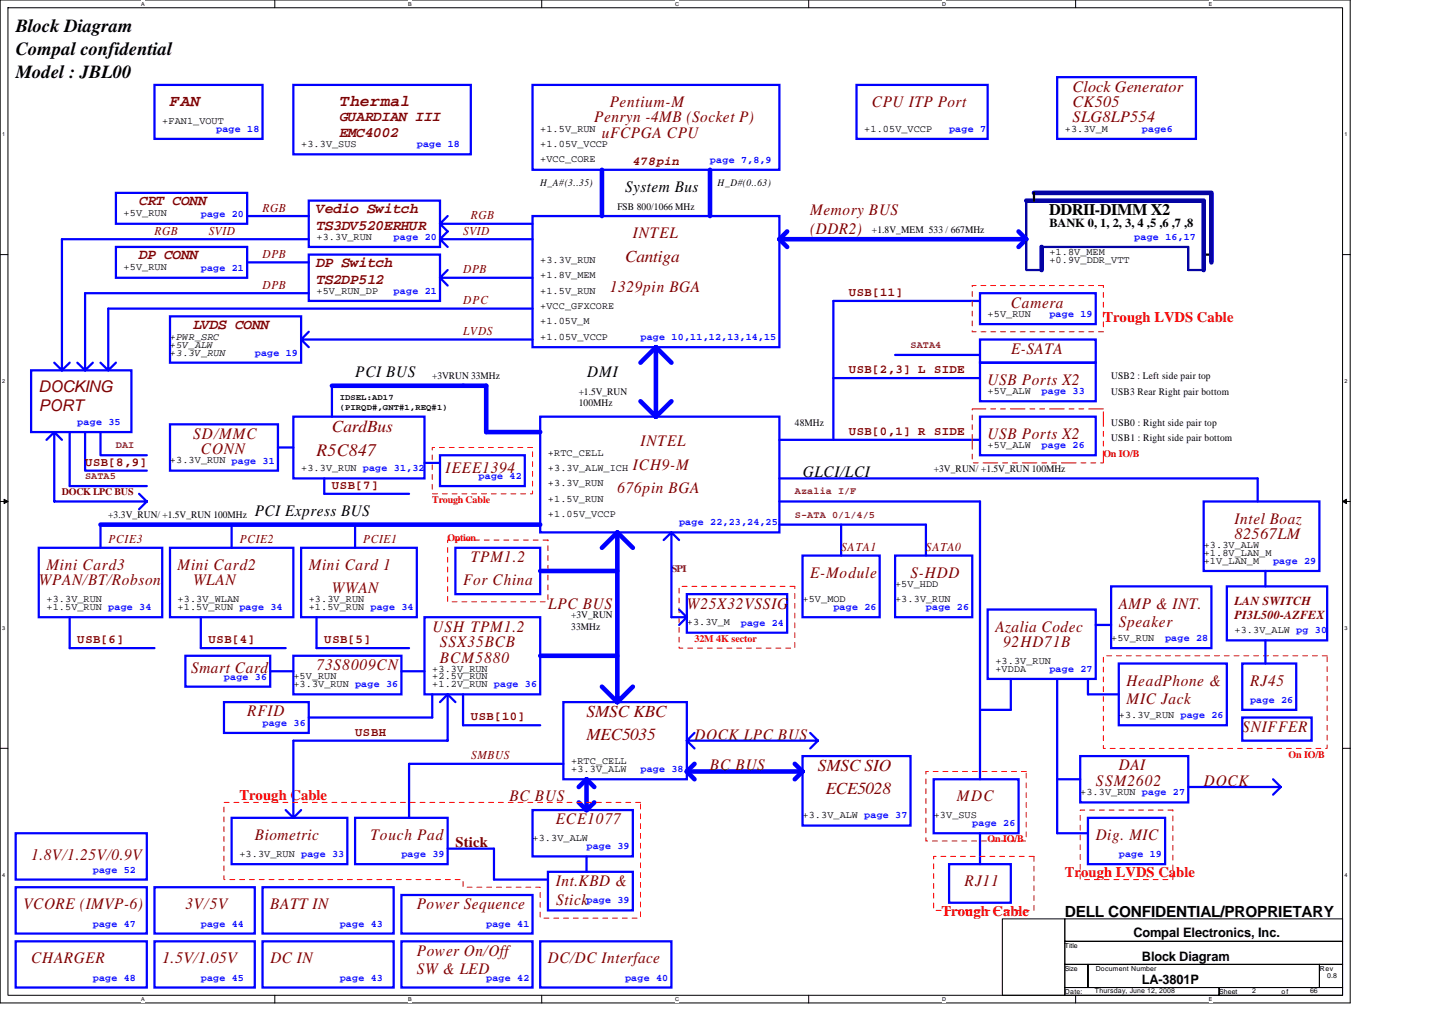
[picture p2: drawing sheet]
<svg xmlns="http://www.w3.org/2000/svg" width="297mm" height="210mm" viewBox="0 0 297 210" stroke-linecap="round" stroke-linejoin="round" font-family="sans-serif">
<defs><g id="words">
<g font-size="3.8">
<text x="3.3" y="11.5">Compal confidential</text>
<text x="3.3" y="6.7">Block Diagram</text>
<text x="3.3" y="16.3">Model : JBL00</text>
</g>
<text font-size="3.7" fill="#800000" x="65.7" y="94.5">R5C847</text>
<g font-size="3.5" fill="#800000">
<text x="129.7" y="54.4">Cantiga</text>
<text x="68.9" y="89.6">CardBus</text>
<text x="121.7" y="148.8">SMSC KBC</text>
<text x="121.7" y="153.6">MEC5035</text>
<text x="169.7" y="160">SMSC SIO</text>
<text x="171.3" y="164.8">ECE5028</text>
</g>
<g font-size="3.3" fill="#800000">
<text x="35.3" y="22">FAN</text>
<text x="70.5" y="22">Thermal</text>
<text x="126.5" y="22.2">Pentium-M</text>
<text x="180.9" y="22.2">CPU ITP Port</text>
<text x="222.5" y="19">Clock Generator</text>
<text x="222.5" y="22.2">CK505</text>
<text x="123.3" y="25.4">Penryn -4MB (Socket P)</text>
<text x="124.9" y="28.6">uFCPGA CPU</text>
<text x="222.5" y="25.4">SLG8LP554</text>
<text x="168.1" y="44.6">Memory BUS</text>
<text x="131.3" y="49.4">INTEL</text>
<text x="168.1" y="48.5">(DDR2)</text>
<text x="126.5" y="60.6">1329pin BGA</text>
<text x="209.7" y="63.8">Camera</text>
<text x="209.7" y="73.4">E-SATA</text>
<text x="8" y="81.4">DOCKING</text>
<text x="204.9" y="79.8">USB Ports X2</text>
<text x="8" y="85.2">PORT</text>
<text x="40" y="91">SD/MMC</text>
<text x="41.7" y="94.2">CONN</text>
<text x="132.9" y="92.6">INTEL</text>
<text x="204.9" y="91">USB Ports X2</text>
<text x="92.4" y="98">IEEE1394</text>
<text x="131.3" y="97.4">ICH9-M</text>
<text x="128.1" y="102.2">676pin BGA</text>
<text x="256.1" y="111.8">82567LM</text>
<text x="256.1" y="108.6">Intel Boaz</text>
<text x="9.6" y="118.2">Mini Card3</text>
<text x="36.8" y="118.2">Mini Card2</text>
<text x="64" y="118.2">Mini Card 1</text>
<text x="97.7" y="116.6">TPM1.2</text>
<text x="168.1" y="119.8">E-Module</text>
<text x="188.9" y="119.8">S-HDD</text>
<text x="8" y="121.4">WPAN/BT/Robson</text>
<text x="40" y="121.4">WLAN</text>
<text x="68.9" y="123">WWAN</text>
<text x="96.1" y="121.4">For China</text>
<text x="89.7" y="131">USH TPM1.2</text>
<text x="113.7" y="126.2">LPC BUS</text>
<text x="142.5" y="126.2">W25X32VSSIG</text>
<text x="206.5" y="131">Azalia Codec</text>
<text x="232.1" y="126.2">AMP &amp; INT.</text>
<text x="232.1" y="130.1">Speaker</text>
<text x="91.3" y="137.4">BCM5880</text>
<text x="91.3" y="134.2">SSX35BCB</text>
<text x="208.1" y="134.2">92HD71B</text>
<text x="39.6" y="139.7">Smart Card</text>
<text x="65.7" y="139">73S8009CN</text>
<text x="233.7" y="142.2">HeadPhone &amp;</text>
<text x="259.3" y="142.2">RJ45</text>
<text x="51.3" y="148.6">RFID</text>
<text x="233.7" y="146.1">MIC Jack</text>
<text x="144.1" y="153.4">DOCK LPC BUS</text>
<text x="257.7" y="151.8">SNIFFER</text>
<text x="147.3" y="159.8">BC BUS</text>
<text x="232.1" y="159.8">DAI</text>
<text x="105.7" y="166.2">BC BUS</text>
<text x="198.5" y="166.2">MDC</text>
<text x="227.3" y="163">SSM2602</text>
<text x="249.7" y="163">DOCK</text>
<text x="115.3" y="171">ECE1077</text>
<text x="6.5" y="178.4">1.8V/1.25V/0.9V</text>
<text x="52.9" y="174.2">Biometric</text>
<text x="76.9" y="174.2">Touch Pad</text>
<text x="227.3" y="174.2">Dig. MIC</text>
<text x="115.3" y="183.8">Int.KBD &amp;</text>
<text x="200.1" y="183.8">RJ11</text>
<text x="4.8" y="188.6">VCORE (IMVP-6)</text>
<text x="38.5" y="188.6">3V/5V</text>
<text x="56" y="188.6">BATT IN</text>
<text x="86.5" y="188.6">Power Sequence</text>
<text x="115.3" y="187.7">Stick</text>
<text x="6.5" y="199.8">CHARGER</text>
<text x="33.7" y="199.8">1.5V/1.05V</text>
<text x="56.1" y="199.8">DC IN</text>
<text x="86.5" y="198.2">Power On/Off</text>
<text x="86.5" y="202.1">SW &amp; LED</text>
<text x="113.7" y="199.8">DC/DC Interface</text>
</g>
<g font-size="3.3">
<text x="129.7" y="39.8">System Bus</text>
<text x="217.6" y="44.7">DDRII-DIMM X2</text>
<text x="73.7" y="78.2">PCI BUS</text>
<text x="121.8" y="78.2">DMI</text>
<text x="166.5" y="99">GLCI/LCI</text>
<text x="52.8" y="107">PCI Express BUS</text>
</g>
<text font-size="3.2" x="220.9" y="190.2">DELL CONFIDENTIAL/PROPRIETARY</text>
<g font-size="3" fill="#800000">
<text x="70.5" y="25">GUARDIAN III</text>
<text x="70.5" y="28.5">EMC4002</text>
<text x="28.8" y="42.6">CRT CONN</text>
<text x="65.7" y="44.2">Vedio Switch</text>
<text x="65.7" y="47.7">TS3DV520ERHUR</text>
<text x="28.8" y="53.8">DP CONN</text>
<text x="65.7" y="55.4">DP Switch</text>
<text x="65.7" y="58.9">TS2DP512</text>
<text x="40" y="68.2">LVDS CONN</text>
<text x="94.5" y="175.6">Stick</text>
</g>
<g font-size="3" fill="#f00">
<text x="228.9" y="66.8">Trough LVDS Cable</text>
<text x="49.7" y="166">Trough Cable</text>
<text x="220.9" y="182">Trough LVDS Cable</text>
<text x="195.3" y="190">Trough Cable</text>
</g>
<g font-size="2.7">
<text x="235.1" y="194.4">Compal Electronics, Inc.</text>
<text x="236.9" y="199.3">Block Diagram</text>
<text x="236.9" y="204.2">LA-3801P</text>
</g>
<g font-size="2.5" fill="#800000">
<text x="131.3" y="34.2">478pin</text>
<text x="54.5" y="43.9">RGB</text>
<text x="97.7" y="45.5">RGB</text>
<text x="32" y="48.7">RGB</text>
<text x="43.3" y="48.7">SVID</text>
<text x="54.5" y="53.5">DPB</text>
<text x="96.1" y="48.7">SVID</text>
<text x="54.5" y="59.9">DPB</text>
<text x="96.1" y="56.7">DPB</text>
<text x="96.1" y="63.1">DPC</text>
<text x="176.1" y="61.4">USB[11]</text>
<text x="96.1" y="69.5">LVDS</text>
<text x="176.1" y="77.4">USB[2,3] L SIDE</text>
<text x="176.1" y="90.1">USB[0,1] R SIDE</text>
<text x="17.7" y="96.6">USB[8,9]</text>
<text x="68.9" y="101.4">USB[7]</text>
<text x="22.5" y="112.7">PCIE3</text>
<text x="49.7" y="112.7">PCIE2</text>
<text x="75.3" y="112.7">PCIE1</text>
<text x="174.5" y="114.3">SATA1</text>
<text x="192.1" y="114.3">SATA0</text>
<text x="256.1" y="125.5">LAN SWITCH</text>
<text x="256.1" y="128.5">PI3L500-AZFEX</text>
<text x="16" y="133.4">USB[6]</text>
<text x="43.3" y="133.4">USB[4]</text>
<text x="67.3" y="133.4">USB[5]</text>
<text x="97.7" y="149.4">USB[10]</text>
<text x="73.7" y="152.6">USBH</text>
<text x="97.7" y="157.5">SMBUS</text>
</g>
<text font-size="2.5" x="217.7" y="47.1">BANK 0, 1, 2, 3, 4 ,5 ,6 ,7 ,8</text>
<g font-size="2.1">
<text x="33.7" y="25.7">+FAN1_VOUT</text>
<text x="112.1" y="27.3">+1.5V_RUN</text>
<text x="179.3" y="27.3">+1.05V_VCCP</text>
<text x="220.9" y="27.3">+3.3V_M</text>
<text x="62.5" y="30.5">+3.3V_SUS</text>
<text x="112.1" y="33.7">+VCC_CORE</text>
<text x="112.1" y="30.5">+1.05V_VCCP</text>
<text x="112.1" y="38.7">H_A#(3..35)</text>
<text x="148.9" y="38.7">H_D#(0..63)</text>
<text x="25.7" y="44.9">+5V_RUN</text>
<text x="128.1" y="43.5">FSB 800/1066 MHz</text>
<text x="65.7" y="49.7">+3.3V_RUN</text>
<text x="180.9" y="48.3">+1.8V_MEM 533 / 667MHz</text>
<text x="217.7" y="52.9">+1.8V_MEM</text>
<text x="25.7" y="56.1">+5V_RUN</text>
<text x="112.1" y="57.7">+1.8V_MEM</text>
<text x="112.1" y="54.5">+3.3V_RUN</text>
<text x="217.7" y="54.5">+0.9V_DDR_VTT</text>
<text x="65.7" y="60.9">+5V_RUN_DP</text>
<text x="112.1" y="60.9">+1.5V_RUN</text>
<text x="112.1" y="64.1">+VCC_GFXCORE</text>
<text x="204.9" y="65.7">+5V_RUN</text>
<text x="35.3" y="70.5">+PWR_SRC</text>
<text x="112.1" y="70.5">+1.05V_VCCP</text>
<text x="112.1" y="67.3">+1.05V_M</text>
<text x="35.3" y="72.2">+5V_ALW</text>
<text x="35.3" y="73.7">+3.3V_RUN</text>
<text x="89.7" y="78.7">+3VRUN 33MHz</text>
<text x="120.1" y="81.9">+1.5V_RUN</text>
<text x="204.9" y="81.7">+5V_ALW</text>
<text x="230.5" y="78.7">USB2 : Left side pair top</text>
<text x="230.5" y="81.9">USB3 Rear Right pair bottom</text>
<text x="120.1" y="84.3">100MHz</text>
<text x="164.9" y="88.3">48MHz</text>
<text x="230.5" y="88.3">USB0 : Right side pair top</text>
<text x="113.7" y="94.5">+RTC_CELL</text>
<text x="204.9" y="92.9">+5V_ALW</text>
<text x="230.5" y="91.5">USB1 : Right side pair bottom</text>
<text x="35.3" y="96.1">+3.3V_RUN page 31</text>
<text x="62.5" y="97.7">+3.3V_RUN page 31,32</text>
<text x="113.7" y="97.7">+3.3V_ALW_ICH</text>
<text x="113.7" y="100.9">+3.3V_RUN</text>
<text x="193.7" y="97.9">+3V_RUN/ +1.5V_RUN 100MHz</text>
<text x="22.5" y="107.5">+3.3V_RUN/ +1.5V_RUN 100MHz</text>
<text x="113.7" y="104.1">+1.5V_RUN</text>
<text x="113.7" y="107.3">+1.05V_VCCP</text>
<text x="249.7" y="113.7">+3.3V_ALW</text>
<text x="249.7" y="115.3">+1.8V_LAN_M</text>
<text x="249.7" y="116.9">+1V_LAN_M</text>
<text x="9.6" y="124.9">+3.3V_RUN</text>
<text x="36.8" y="124.9">+3.3V_WLAN</text>
<text x="64" y="124.9">+3.3V_RUN</text>
<text x="166.5" y="124.9">+5V_MOD</text>
<text x="185.7" y="124.9">+3.3V_RUN</text>
<text x="185.7" y="121.7">+5V_HDD</text>
<text x="9.6" y="126.5">+1.5V_RUN page 34</text>
<text x="36.8" y="126.5">+1.5V_RUN page 34</text>
<text x="64" y="126.5">+1.5V_RUN page 34</text>
<text x="118.5" y="128.3">+3V_RUN</text>
<text x="118.5" y="130.7">33MHz</text>
<text x="142.5" y="129.7">+3.3V_M</text>
<text x="256.1" y="131.3">+3.3V_ALW pg 30</text>
<text x="206.5" y="137.7">+3.3V_RUN</text>
<text x="230.5" y="132.9">+5V_RUN</text>
<text x="60.9" y="142.5">+3.3V_RUN page 36</text>
<text x="60.9" y="140.9">+5V_RUN</text>
<text x="89.7" y="142.5">+1.2V_RUN page 36</text>
<text x="89.7" y="139.3">+3.3V_RUN</text>
<text x="89.7" y="140.9">+2.5V_RUN</text>
<text x="206.5" y="139.3">+VDDA</text>
<text x="232.1" y="148.9">+3.3V_RUN page 26</text>
<text x="118.5" y="160.1">+3.3V_ALW</text>
<text x="118.5" y="158.5">+RTC_CELL</text>
<text x="224.1" y="164.9">+3.3V_RUN page 27</text>
<text x="166.5" y="169.7">+3.3V_ALW page 37</text>
<text x="193.7" y="169.7">+3V_SUS</text>
<text x="49.7" y="177.7">+3.3V_RUN page 33</text>
<text x="110.5" y="174.5">+3.3V_ALW</text>
</g>
<g font-size="2.1" fill="#00f">
<text x="44.8" y="27.3">page 18</text>
<text x="196.9" y="27.3">page 7</text>
<text x="236.9" y="27.3">page6</text>
<text x="86.5" y="30.5">page 18</text>
<text x="147.3" y="33.7">page 7,8,9</text>
<text x="41.7" y="45">page 20</text>
<text x="81.7" y="49.7">page 20</text>
<text x="235.3" y="49.7">page 16,17</text>
<text x="41.7" y="56.2">page 21</text>
<text x="81.7" y="61">page 21</text>
<text x="217.7" y="65.7">page 19</text>
<text x="132.9" y="70.5">page 10,11,12,13,14,15</text>
<text x="52.8" y="73.7">page 19</text>
<text x="216.1" y="81.7">page 33</text>
<text x="16" y="88.2">page 35</text>
<text x="216.1" y="93">page 26</text>
<text x="99.3" y="99.4">page 42</text>
<text x="140.9" y="109">page 22,23,24,25</text>
<text x="264.1" y="117">page 29</text>
<text x="153.7" y="129.8">page 24</text>
<text x="172.9" y="126.6">page 26</text>
<text x="192.1" y="126.6">page 26</text>
<text x="241.7" y="133">page 28</text>
<text x="46.5" y="141">page 36</text>
<text x="217.7" y="139.4">page 27</text>
<text x="259.3" y="145.8">page 26</text>
<text x="54.5" y="150.6">page 36</text>
<text x="132.9" y="160.2">page 38</text>
<text x="201.7" y="171.4">page 26</text>
<text x="83.3" y="177.8">page 39</text>
<text x="121.7" y="176.2">page 39</text>
<text x="232.1" y="177.8">page 19</text>
<text x="19.3" y="181">page 52</text>
<text x="121.7" y="187.4">page 39</text>
<text x="19.3" y="192.2">page 47</text>
<text x="41.7" y="192.2">page 44</text>
<text x="70.5" y="192.2">page 43</text>
<text x="100.9" y="192.2">page 41</text>
<text x="19.3" y="203.4">page 48</text>
<text x="41.7" y="203.4">page 45</text>
<text x="70.5" y="203.4">page 43</text>
<text x="100.9" y="203.4">page 42</text>
<text x="129.7" y="203.4">page 40</text>
</g>
<g font-size="2.1" fill="#800040">
<text x="188.9" y="72.2">SATA4</text>
<text x="24" y="93">DAI</text>
<text x="17.6" y="99.4">SATA5</text>
<text x="164.9" y="102.6">Azalia I/F</text>
<text x="164.9" y="107.4">S-ATA 0/1/4/5</text>
<text x="139.3" y="118.7">SPI</text>
</g>
<g font-size="2.1" fill="#f00">
<text x="228.9" y="94.7">On IO/B</text>
<text x="89.7" y="104.3">Trough Cable</text>
<text x="92.9" y="112.3">Option</text>
<text x="144.1" y="133.1">32M 4K sector</text>
<text x="267.3" y="157.1">On IO/B</text>
<text x="204.9" y="174.7">On IO/B</text>
</g>
<text font-size="2.1" fill="#800000" x="12.8" y="102.7">DOCK LPC BUS</text>
<g font-size="1.8">
<text x="70.5" y="83">IDSEL:AD17</text>
<text x="70.5" y="85">(PIRQD#,GNT#1,REQ#1)</text>
</g>
<g font-size="1.4">
<text x="220.9" y="196.5">Title</text>
<text x="220.9" y="201.3">Size</text>
<text x="227.3" y="201.3">Document Number</text>
<text x="273.7" y="201.3">Rev</text>
<text x="275.3" y="202.9">0.8</text>
<text x="220.9" y="206.1">Date:</text>
<text x="227.1" y="206">Thursday, June 12, 2008</text>
<text x="252.9" y="206.1">Sheet</text>
<text x="259.8" y="206">2</text>
<text x="265.8" y="206.1">of</text>
<text x="271.8" y="206">66</text>
</g>
<g font-size="1.1">
<text x="29.3" y="1.2">A</text>
<text x="84.7" y="1.2">B</text>
<text x="140" y="1.2">C</text>
<text x="195.4" y="1.2">D</text>
<text x="250.8" y="1.2">E</text>
<text x=".4" y="28.2">1</text>
<text x="278.9" y="28.2">1</text>
<text x=".4" y="79.4">2</text>
<text x="278.9" y="79.4">2</text>
<text x=".4" y="130.6">3</text>
<text x="278.9" y="130.6">3</text>
<text x=".4" y="181.8">4</text>
<text x="278.9" y="181.8">4</text>
<text x="29.3" y="207.6">A</text>
<text x="84.7" y="207.6">B</text>
<text x="140" y="207.6">C</text>
<text x="195.4" y="207.6">D</text>
<text x="250.8" y="207.6">E</text>
</g>
</g></defs>
<path d="M0 0h280.1v208h-280.1zM1.6 1.6h276.9v204.8h-276.9z" fill="none" stroke="#000" stroke-width=".21"/>
<g fill="#fff">
<path d="M29.3 .2h.8v1.2h-.8z"/>
<path d="M29.3 206.6h.8v1.3h-.8z"/>
</g>
<path d="M57 0v1.6M57 206.4v1.6" fill="none" stroke="#000" stroke-width=".21"/>
<g fill="#fff">
<path d="M84.7 .2h.7v1.2h-.7z"/>
<path d="M84.7 206.6h.7v1.3h-.7z"/>
</g>
<path d="M112.4 0v1.6M112.4 206.4v1.6" fill="none" stroke="#000" stroke-width=".21"/>
<g fill="#fff">
<path d="M140 .2h.8v1.2h-.8z"/>
<path d="M140 206.6h.8v1.3h-.8z"/>
</g>
<path d="M167.7 0v1.6M167.7 206.4v1.6" fill="none" stroke="#000" stroke-width=".21"/>
<g fill="#fff">
<path d="M195.4 .2h.8v1.2h-.8z"/>
<path d="M195.4 206.6h.8v1.3h-.8z"/>
</g>
<path d="M223.1 0v1.6M223.1 206.4v1.6" fill="none" stroke="#000" stroke-width=".21"/>
<g fill="#fff">
<path d="M250.8 .2h.7v1.2h-.7z"/>
<path d="M250.8 206.6h.7v1.3h-.7z"/>
<path d="M.4 27.2h.7v1.3h-.7z"/>
<path d="M278.9 27.2h.6v1.3h-.6z"/>
<path d="M.4 78.4h.7v1.3h-.7z"/>
<path d="M278.9 78.4h.6v1.3h-.6z"/>
</g>
<path d="M0 52.8h1.6M278.5 52.8h1.6" fill="none" stroke="#000" stroke-width=".21"/>
<g fill="#fff">
<path d="M.4 129.6h.7v1.3h-.7z"/>
<path d="M278.9 129.6h.6v1.3h-.6z"/>
</g>
<path d="M0 104h1.6M278.5 104h1.6" fill="none" stroke="#000" stroke-width=".21"/>
<path d="M.8 103.5l.8 .5-.8 .5zM278.5 104l.8-.5v1z" fill="#000" stroke="#000" stroke-width=".21"/>
<g fill="#fff">
<path d="M.4 180.8h.7v1.3h-.7z"/>
<path d="M278.9 180.8h.6v1.3h-.6z"/>
</g>
<path d="M0 155.2h1.6M278.5 155.2h1.6M207.9 190.6h13v15.8h-13zM220.9 190.6h57.6v4.6h-57.6zM220.9 195.2h57.6v4.8h-57.6zM220.9 204.8h32v1.6h-32zM220.9 200h4.8v4.8h-4.8zM225.7 200h48v4.8h-48zM252.9 204.8h25.6v1.6h-25.6zM273.7 200h4.8v4.8h-4.8z" fill="none" stroke="#000" stroke-width=".21"/>
<g fill="none" stroke="#00f" stroke-width=".47">
<path d="M32 17.6h22.5v11.2h-22.5zM60.9 17.6h36.8v14.4h-36.8zM110.5 17.6h51.2v17.6h-51.2zM177.7 17.6h27.2v11.2h-27.2zM219.3 16h28.8v12.8h-28.8zM24 40h27.3v6.4h-27.3zM24 51.2h27.3v6.4h-27.3zM51.3 44.8h12.7M51.3 54.4h12.7M64 41.6h27.3v9.6h-27.3zM64 52.8h27.3v9.6h-27.3zM64 49.6h-51.2v27.2"/>
<path d="M91.3 49.6h19.2M91.3 57.6h19.2M91.3 46.4h19.2M92.9 56l-1.6 1.6 1.6 1.6M92.9 44.8l-1.6 1.6 1.6 1.6-1.6 1.6 1.6 1.6M110.5 44.8h51.2v27.2h-51.2zM6.5 76.8h20.8v12.8h-20.8zM11.3 75.2l1.5 1.6M14.5 75.2l-1.7 1.6M16 75.2l1.6 1.6M19.3 75.2l-1.7 1.6M20.8 75.2l1.7 1.6 1.5-1.6"/>
<path d="M35.3 65.6h27.2v9.6h-27.2zM64 60.8h-46.4v16M64 68.8l-1.5 1.6M110.5 70.4h-48l1.5 1.6M110.5 64h-88v12.8M172.9 78.4h30.4M185.7 73.6h17.6M203.3 62.4h-30.4v28.8M203.3 75.2h24v8h-24zM203.3 60.8h24v6.4h-24zM203.3 70.4h24v4.8h-24zM11.3 89.6l-1.7 1.6"/>
<path d="M12.8 91.2l-1.5-1.6v14.4h19.2M14.5 89.6v11.2h16M17.6 89.6v8h12.9M20.8 89.6v4.8h9.7M35.3 88h22.4v9.6h-22.4zM57.7 92.8h3.2M60.9 86.4h27.2v12.8h-27.2zM67.3 99.2v3.2h17.6M68.9 80v6.4M88.1 96h3.2M91.3 94.4h17.6v6.4h-17.6zM112.1 86.4h49.6v24h-49.6z"/>
<path d="M161.7 99.2h99.2v4.8M161.7 91.2h41.6M203.3 86.4h24v8h-24zM8 113.6h25.7v14.4h-25.7zM20.8 108.8v4.8M28.8 102.4l1.7 1.6M30.5 104l-1.7 1.6M35.3 113.6h25.6v14.4h-25.6zM48 108.8v4.8M62.5 113.6h24v14.4h-24zM73.7 108.8v4.8M94.5 113.6h17.6v9.6h-17.6z"/>
<path d="M137.7 112l1.6-1.6 1.6 1.6M139.3 110.4v17.6h3.2M161.7 104h41.6v57.6M161.7 108.8h30.4v6.4M166.5 115.2h16v12.8h-16zM174.5 108.8v6.4M185.7 115.2h16v12.8h-16zM249.7 104h24v14.4h-24zM262.5 118.4v3.2M14.5 128v6.4h17.5M38.5 136h17.5v6.4h-17.5zM41.7 128v6.4h17.6"/>
<path d="M56 139.2h4.9M60.9 136h22.4v8h-22.4zM65.7 128v6.4h19.2M83.3 139.2h4.8M88.1 128h24v16h-24zM140.9 126.4l1.6 1.6M142.5 123.2h20.8v8h-20.8zM142.5 128l-1.6 1.6M204.9 126.4h22.4v14.4h-22.4zM227.3 129.6h3.2M230.5 121.6h20.8v12.8h-20.8zM232.1 137.6h22.4v12.8h-22.4z"/>
<path d="M254.5 121.6h20.8v11.2h-20.8zM257.7 137.6h11.2v9.6h-11.2zM262.5 132.8v4.8M46.5 145.6h17.5v6.4h-17.5zM89.7 144v4.8h-25.7M92.9 144v9.6h-32v16M92.9 144l-1.6 1.6M92.9 144l1.6 1.6M96.1 144v6.4h16M116.9 145.6h25.6v16h-25.6zM116.9 158.4h-32v11.2M142.5 153.6h27.2"/>
<path d="M142.5 153.6l1.6 1.6M144.1 152l-1.6 1.6M166.5 156.8h22.4v14.4h-22.4zM168.1 152l1.6 1.6M169.7 153.6l-1.6 1.6M209.7 140.8v6.4h-6.4M219.3 140.8v32h6.4M224.1 156.8h22.4v9.6h-22.4zM225.7 140.8v3.2h6.4M257.7 148.8h14.4v4.8h-14.4zM3.3 172.8h27.2v9.6h-27.2zM48 169.6h24v9.6h-24z"/>
<path d="M59.3 168l1.6 1.6M62.5 168l-1.6 1.6M73.7 169.6h19.2v9.6h-19.2zM92.9 176h9.6v6.4h11.2M110.5 168h20.8v9.6h-20.8zM121.7 177.6v3.2M193.7 161.6h17.6v11.2h-17.6zM196.9 179.2h12.8v8h-12.8zM203.3 172.8v6.4M219.3 161.6h4.8M225.7 169.6h16v9.6h-16zM246.5 163.2h19.2"/>
<path d="M264.1 161.6l1.6 1.6M265.7 163.2l-1.6 1.6M3.3 195.2h27.2v9.6h-27.2zM3.3 184h27.2v9.6h-27.2zM32 184h20.8v9.6h-20.8zM32 195.2h20.8v9.6h-20.8zM54.5 184h27.2v9.6h-27.2zM54.5 195.2h27.2v9.6h-27.2zM83.3 195.2h27.2v9.6h-27.2zM83.3 185.6h27.2v8h-27.2zM112.1 195.2h27.2v9.6h-27.2zM113.7 180.8h17.6v8h-17.6z"/>
</g>
<g fill="none" stroke="#00f" stroke-width=".95">
<path d="M124.9 35.2v9.6M147.3 35.2v9.6M161.7 49.6l1.6 1.6M161.7 49.6h51.2M163.3 48l-1.6 1.6M211.3 48l1.6 1.6M212.9 49.6l-1.6 1.6M136.1 72l3.2 3.2M136.1 72l-3.2 3.2M136.1 72v14.4M68.9 80h32v9.6h11.2M132.9 83.2l3.2 3.2"/>
<path d="M139.3 83.2l-3.2 3.2M20.8 108.8h91.3M112.1 118.4h16M128.1 110.4l-3.2 3.2M128.1 110.4l3.2 3.2M128.1 110.4v35.2M112.1 136h16M124.9 142.4l3.2 3.2M131.3 142.4l-3.2 3.2M144.1 158.4l-1.6 1.6M164.9 158.4l1.6 1.6M120.1 166.4l1.6 1.6"/>
<path d="M121.7 161.6l-1.6 1.6M121.7 161.6l1.6 1.6M121.7 161.6v6.4M123.3 166.4l-1.6 1.6M142.5 160l1.6 1.6M142.5 160h24M166.5 160l-1.6 1.6"/>
</g>
<path d="M201.7 59.2h27.2v9.6h-27.2zM89.7 92.8h20.8v9.6h-20.8zM92.9 112h20.8v12.8h-20.8zM140.9 121.6h24v12.8h-24zM228.9 136h46.4v19.2h-46.4zM46.5 166.4h86.4v24h-20.8v-6.4h-16v-1.6h-49.6zM192.1 160h20.8v14.4h-20.8zM193.7 177.6h20.8v11.2h-20.8zM224.1 168h19.2v14.4h-19.2z" fill="none" stroke="#f00" stroke-width=".21" stroke-dasharray="1 1 1 1 1 1 1 1"/>
<path d="M201.7 84.8h27.2v11.2h-27.2z" fill="none" stroke="#f00" stroke-width=".21" stroke-dasharray="3 1 1 1 1 1"/>
<path d="M212.9 41.6v14.4h3.2M216.1 51.2h30.4v4.8h3.2" fill="none" stroke="#0000a0" stroke-width=".47"/>
<path d="M214.5 40v1.6M249.7 52.8h1.6" fill="none" stroke="#000" stroke-width=".47"/>
<path d="M212.9 41.6h36.8v14.4M214.5 40h36.8v14.4M216.1 51.2v4.8" fill="none" stroke="#0000a0" stroke-width=".95"/>
<use href="#words"/>
</svg>
